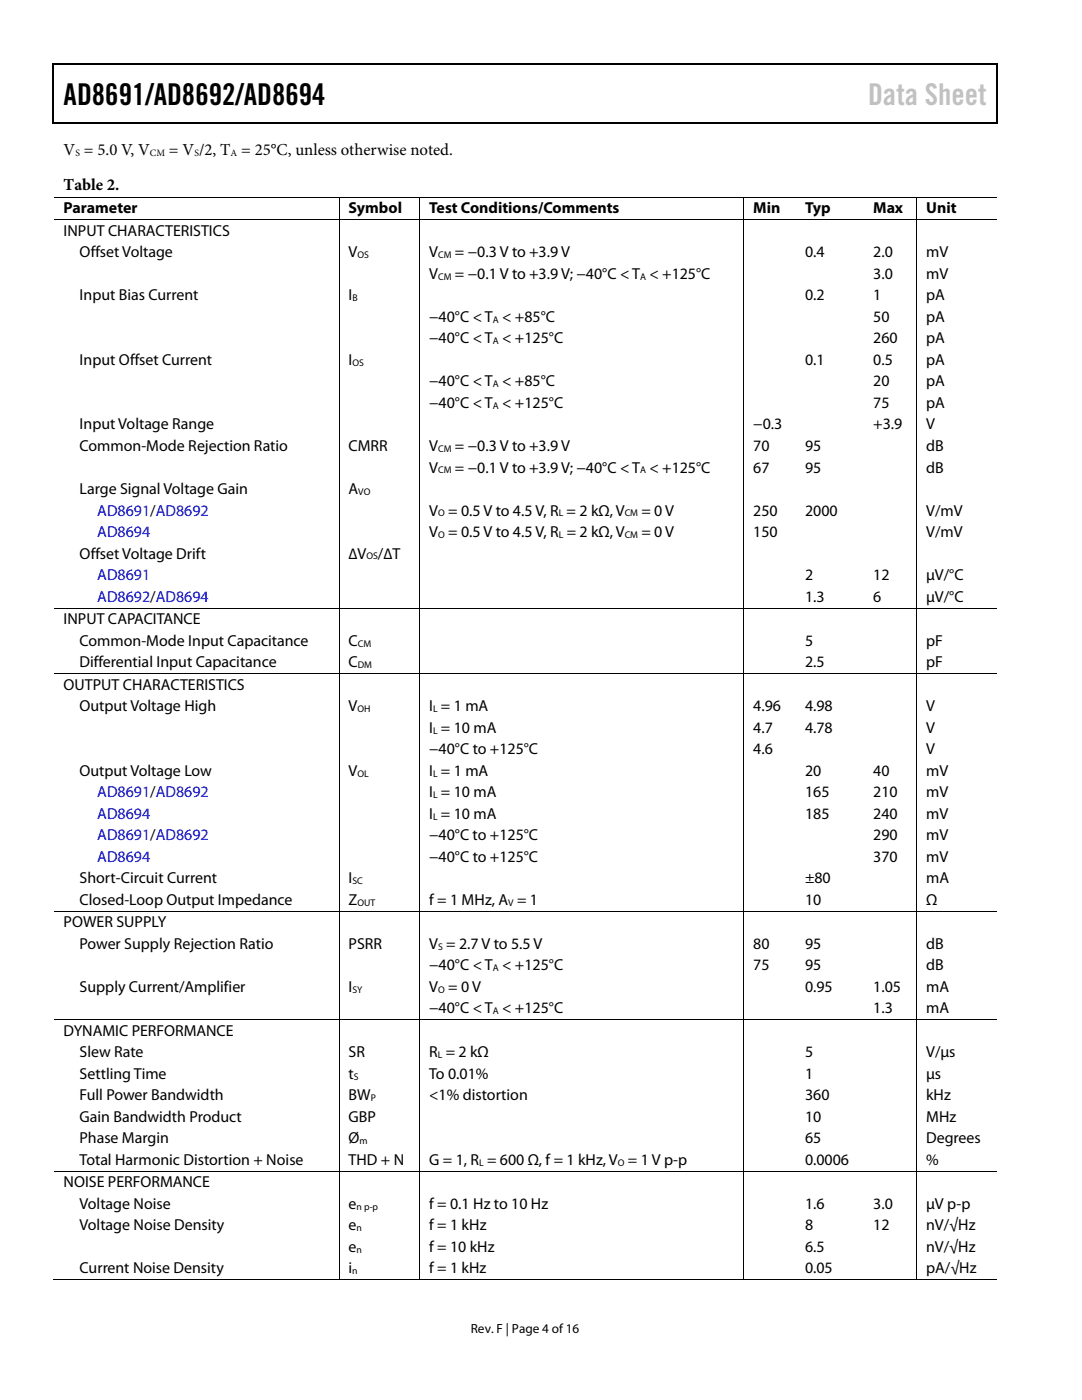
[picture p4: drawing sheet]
<svg xmlns="http://www.w3.org/2000/svg" width="216mm" height="279mm" viewBox="0 0 216 279" stroke-linecap="round" stroke-linejoin="round" font-family="sans-serif">
<defs><g id="words">
<text font-size="6" x="12.7" y="21">AD8691/AD8692/AD8694</text>
<text font-size="6" fill="#c1c1c1" x="173.2" y="21">Data Sheet</text>
<g font-size="3.3">
<text x="12.7" y="30.9">V = 5.0 V, V</text>
<text x="33.7" y="30.9">= V /2, T = 25°C, unless otherwise noted.</text>
<text x="12.7" y="38">Table 2.</text>
</g>
<g font-size="3.2">
<text x="12.7" y="42.6">Parameter</text>
<text x="12.7" y="47.1">INPUT CHARACTERISTICS</text>
<text x="69.6" y="42.6">Symbol</text>
<text x="85.6" y="42.6">Test Conditions/Comments</text>
<text x="150.3" y="42.6">Min</text>
<text x="160.6" y="42.6">Typ</text>
<text x="174.2" y="42.6">Max</text>
<text x="184.8" y="42.6">Unit</text>
<text x="15.9" y="51.4">Offset Voltage</text>
<text x="69.6" y="51.4">V</text>
<text x="85.6" y="51.4">V</text>
<text x="90.8" y="51.4">= −0.3 V to +3.9 V</text>
<text x="160.6" y="51.4">0.4</text>
<text x="174.2" y="51.4">2.0</text>
<text x="184.8" y="51.4">mV</text>
<text x="15.9" y="59.9">Input Bias Current</text>
<text x="69.6" y="59.9">I</text>
<text x="85.6" y="55.6">V</text>
<text x="90.8" y="55.6">= −0.1 V to +3.9 V; −40°C &lt; T &lt; +125°C</text>
<text x="160.6" y="59.9">0.2</text>
<text x="174.2" y="55.6">3.0</text>
<text x="174.2" y="59.9">1</text>
<text x="184.8" y="59.9">pA</text>
<text x="184.8" y="55.6">mV</text>
<text x="85.6" y="64.2">−40°C &lt; T &lt; +85°C</text>
<text x="174.2" y="64.2">50</text>
<text x="184.8" y="64.2">pA</text>
<text x="85.6" y="68.5">−40°C &lt; T &lt; +125°C</text>
<text x="174.2" y="68.5">260</text>
<text x="184.8" y="68.5">pA</text>
<text x="15.9" y="72.8">Input Offset Current</text>
<text x="69.6" y="72.8">I</text>
<text x="85.6" y="77.1">−40°C &lt; T &lt; +85°C</text>
<text x="160.6" y="72.8">0.1</text>
<text x="174.2" y="77.1">20</text>
<text x="174.2" y="72.8">0.5</text>
<text x="184.8" y="77.1">pA</text>
<text x="184.8" y="72.8">pA</text>
<text x="85.6" y="81.4">−40°C &lt; T &lt; +125°C</text>
<text x="174.2" y="81.4">75</text>
<text x="184.8" y="81.4">pA</text>
<text x="15.9" y="85.7">Input Voltage Range</text>
<text x="150.3" y="85.7">−0.3</text>
<text x="174.2" y="85.7">+3.9</text>
<text x="184.8" y="85.7">V</text>
<text x="15.9" y="90">Common-Mode Rejection Ratio</text>
<text x="69.6" y="90">CMRR</text>
<text x="85.6" y="94.3">V</text>
<text x="85.6" y="90">V</text>
<text x="90.8" y="90">= −0.3 V to +3.9 V</text>
<text x="90.8" y="94.3">= −0.1 V to +3.9 V; −40°C &lt; T &lt; +125°C</text>
<text x="150.3" y="90">70</text>
<text x="150.3" y="94.3">67</text>
<text x="160.6" y="94.3">95</text>
<text x="160.6" y="90">95</text>
<text x="184.8" y="94.3">dB</text>
<text x="184.8" y="90">dB</text>
<text x="15.9" y="98.6">Large Signal Voltage Gain</text>
<text x="69.6" y="98.6">A</text>
<text x="85.6" y="107.2">V = 0.5 V to 4.5 V, R = 2 kΩ, V</text>
<text x="85.6" y="102.9">V = 0.5 V to 4.5 V, R = 2 kΩ, V</text>
<text x="128" y="107.2">= 0 V</text>
<text x="128" y="102.9">= 0 V</text>
<text x="150.3" y="102.9">250</text>
<text x="150.3" y="107.2">150</text>
<text x="160.6" y="102.9">2000</text>
<text x="184.8" y="102.9">V/mV</text>
<text x="184.8" y="107.2">V/mV</text>
<text x="15.9" y="111.5">Offset Voltage Drift</text>
<text x="69.6" y="111.5">∆V</text>
<text x="75.4" y="111.5">/∆T</text>
<text x="160.6" y="115.8">2</text>
<text x="174.2" y="115.8">12</text>
<text x="184.8" y="115.8">µV/°C</text>
<text x="12.7" y="124.6">INPUT CAPACITANCE</text>
<text x="160.6" y="120.1">1.3</text>
<text x="174.2" y="120.1">6</text>
<text x="184.8" y="120.1">µV/°C</text>
<text x="15.9" y="128.9">Common-Mode Input Capacitance</text>
<text x="69.6" y="128.9">C</text>
<text x="160.6" y="128.9">5</text>
<text x="184.8" y="128.9">pF</text>
<text x="12.7" y="137.6">OUTPUT CHARACTERISTICS</text>
<text x="15.9" y="133.2">Differential Input Capacitance</text>
<text x="69.6" y="133.2">C</text>
<text x="160.6" y="133.2">2.5</text>
<text x="184.8" y="133.2">pF</text>
<text x="15.9" y="141.9">Output Voltage High</text>
<text x="69.6" y="141.9">V</text>
<text x="85.6" y="141.9">I = 1 mA</text>
<text x="150.3" y="141.9">4.96</text>
<text x="160.6" y="141.9">4.98</text>
<text x="184.8" y="141.9">V</text>
<text x="85.6" y="146.2">I = 10 mA</text>
<text x="150.3" y="146.2">4.7</text>
<text x="160.6" y="146.2">4.78</text>
<text x="184.8" y="146.2">V</text>
<text x="15.9" y="154.8">Output Voltage Low</text>
<text x="69.6" y="154.8">V</text>
<text x="85.6" y="154.8">I = 1 mA</text>
<text x="85.6" y="150.5">−40°C to +125°C</text>
<text x="150.3" y="150.5">4.6</text>
<text x="160.6" y="154.8">20</text>
<text x="174.2" y="154.8">40</text>
<text x="184.8" y="154.8">mV</text>
<text x="184.8" y="150.5">V</text>
<text x="85.6" y="159.1">I = 10 mA</text>
<text x="160.6" y="159.1">165</text>
<text x="174.2" y="159.1">210</text>
<text x="184.8" y="159.1">mV</text>
<text x="85.6" y="167.7">−40°C to +125°C</text>
<text x="85.6" y="163.4">I = 10 mA</text>
<text x="160.6" y="163.4">185</text>
<text x="174.2" y="163.4">240</text>
<text x="174.2" y="167.7">290</text>
<text x="184.8" y="163.4">mV</text>
<text x="184.8" y="167.7">mV</text>
<text x="85.6" y="172">−40°C to +125°C</text>
<text x="174.2" y="172">370</text>
<text x="184.8" y="172">mV</text>
<text x="15.9" y="176.3">Short-Circuit Current</text>
<text x="69.6" y="176.3">I</text>
<text x="160.6" y="176.3">±80</text>
<text x="184.8" y="176.3">mA</text>
<text x="12.7" y="185.1">POWER SUPPLY</text>
<text x="15.9" y="180.6">Closed-Loop Output Impedance</text>
<text x="69.6" y="180.6">Z</text>
<text x="85.6" y="180.6">f = 1 MHz, A = 1</text>
<text x="160.6" y="180.6">10</text>
<text x="184.8" y="180.6">Ω</text>
<text x="15.9" y="189.4">Power Supply Rejection Ratio</text>
<text x="69.6" y="189.4">PSRR</text>
<text x="85.6" y="189.4">V = 2.7 V to 5.5 V</text>
<text x="150.3" y="189.4">80</text>
<text x="160.6" y="189.4">95</text>
<text x="184.8" y="189.4">dB</text>
<text x="15.9" y="198">Supply Current/Amplifier</text>
<text x="69.6" y="198">I</text>
<text x="85.6" y="198">V = 0 V</text>
<text x="85.6" y="193.7">−40°C &lt; T &lt; +125°C</text>
<text x="150.3" y="193.7">75</text>
<text x="160.6" y="198">0.95</text>
<text x="160.6" y="193.7">95</text>
<text x="174.2" y="198">1.05</text>
<text x="184.8" y="198">mA</text>
<text x="184.8" y="193.7">dB</text>
<text x="85.6" y="202.2">−40°C &lt; T &lt; +125°C</text>
<text x="174.2" y="202.2">1.3</text>
<text x="184.8" y="202.2">mA</text>
<text x="12.7" y="206.7">DYNAMIC PERFORMANCE</text>
<text x="15.9" y="211">Slew Rate</text>
<text x="15.9" y="215.3">Settling Time</text>
<text x="69.6" y="211">SR</text>
<text x="69.6" y="215.3">t</text>
<text x="85.6" y="211">R = 2 kΩ</text>
<text x="85.6" y="215.3">To 0.01%</text>
<text x="160.6" y="215.3">1</text>
<text x="160.6" y="211">5</text>
<text x="184.8" y="215.3">µs</text>
<text x="184.8" y="211">V/µs</text>
<text x="15.9" y="219.6">Full Power Bandwidth</text>
<text x="69.6" y="219.6">BW</text>
<text x="85.6" y="219.6">&lt;1% distortion</text>
<text x="160.6" y="219.6">360</text>
<text x="184.8" y="219.6">kHz</text>
<text x="15.9" y="223.9">Gain Bandwidth Product</text>
<text x="69.6" y="223.9">GBP</text>
<text x="160.6" y="223.9">10</text>
<text x="184.8" y="223.9">MHz</text>
<text x="15.9" y="228.2">Phase Margin</text>
<text x="15.9" y="232.5">Total Harmonic Distortion + Noise</text>
<text x="69.6" y="228.2">Ø</text>
<text x="69.6" y="232.5">THD + N</text>
<text x="85.6" y="232.5">G = 1, R = 600 Ω, f = 1 kHz, V = 1 V p-p</text>
<text x="160.6" y="232.5">0.0006</text>
<text x="160.6" y="228.2">65</text>
<text x="184.8" y="232.5">%</text>
<text x="184.8" y="228.2">Degrees</text>
<text x="12.7" y="237">NOISE PERFORMANCE</text>
<text x="15.9" y="241.3">Voltage Noise</text>
<text x="15.9" y="245.6">Voltage Noise Density</text>
<text x="69.6" y="245.6">e</text>
<text x="69.6" y="241.3">e</text>
<text x="85.6" y="241.3">f = 0.1 Hz to 10 Hz</text>
<text x="85.6" y="245.6">f = 1 kHz</text>
<text x="160.6" y="241.3">1.6</text>
<text x="160.6" y="245.6">8</text>
<text x="174.2" y="241.3">3.0</text>
<text x="174.2" y="245.6">12</text>
<text x="184.8" y="241.3">µV p-p</text>
<text x="184.8" y="245.6">nV/√Hz</text>
<text x="69.6" y="249.9">e</text>
<text x="85.6" y="249.9">f = 10 kHz</text>
<text x="160.6" y="249.9">6.5</text>
<text x="184.8" y="249.9">nV/√Hz</text>
<text x="15.9" y="254.1">Current Noise Density</text>
<text x="69.6" y="254.1">i</text>
<text x="85.6" y="254.1">f = 1 kHz</text>
<text x="160.6" y="254.1">0.05</text>
<text x="184.8" y="254.1">pA/√Hz</text>
</g>
<g font-size="3.2" fill="#00f">
<text x="19.4" y="102.9">AD8691/AD8692</text>
<text x="19.4" y="107.2">AD8694</text>
<text x="19.4" y="115.8">AD8691</text>
<text x="19.4" y="120.1">AD8692/AD8694</text>
<text x="19.4" y="159.1">AD8691/AD8692</text>
<text x="19.4" y="163.4">AD8694</text>
<text x="19.4" y="167.7">AD8691/AD8692</text>
<text x="19.4" y="172">AD8694</text>
</g>
<text font-size="2.6" x="94" y="266">Rev. F | Page 4 of 16</text>
<g font-size="1.9">
<text x="15" y="31.1">S</text>
<text x="29.9" y="31.1">CM</text>
<text x="38.8" y="31.1">S</text>
<text x="46" y="31.1">A</text>
<text x="71.3" y="51.5">OS</text>
<text x="87.4" y="51.5">CM</text>
<text x="87.4" y="55.8">CM</text>
<text x="127.7" y="55.8">A</text>
<text x="70.3" y="60.1">B</text>
<text x="98.3" y="64.4">A</text>
<text x="98.3" y="68.7">A</text>
<text x="70.3" y="73">OS</text>
<text x="98.3" y="77.3">A</text>
<text x="98.3" y="81.6">A</text>
<text x="87.4" y="90.2">CM</text>
<text x="87.4" y="94.5">CM</text>
<text x="127.7" y="94.5">A</text>
<text x="71.5" y="98.8">VO</text>
<text x="87.4" y="103.1">O</text>
<text x="87.4" y="107.4">O</text>
<text x="111.5" y="103.1">L</text>
<text x="111.5" y="107.4">L</text>
<text x="124.7" y="103.1">CM</text>
<text x="124.7" y="107.4">CM</text>
<text x="73.1" y="111.7">OS</text>
<text x="71.4" y="129">CM</text>
<text x="71.4" y="133.3">DM</text>
<text x="71.3" y="142.1">OH</text>
<text x="86.4" y="142.1">L</text>
<text x="86.4" y="146.4">L</text>
<text x="71.3" y="155">OL</text>
<text x="86.4" y="155">L</text>
<text x="86.4" y="159.3">L</text>
<text x="86.4" y="163.6">L</text>
<text x="70.3" y="176.5">SC</text>
<text x="71.3" y="180.8">OUT</text>
<text x="101.4" y="180.8">V</text>
<text x="87.4" y="189.5">S</text>
<text x="98.3" y="193.8">A</text>
<text x="70.3" y="198.1">SY</text>
<text x="87.4" y="198.1">O</text>
<text x="98.3" y="202.4">A</text>
<text x="70.6" y="215.5">S</text>
<text x="87.4" y="211.2">L</text>
<text x="74" y="219.8">P</text>
<text x="71.7" y="228.4">m</text>
<text x="95.6" y="232.7">L</text>
<text x="123.3" y="232.7">O</text>
<text x="71.1" y="241.4">n p-p</text>
<text x="71.1" y="245.7">n</text>
<text x="71.1" y="250">n</text>
<text x="70.3" y="254.3">n</text>
</g>
</g></defs>
<g fill="#000">
<path d="M10.5 12.7h.3v1h-.3zM10.5 12.7h.3v.3h-.3zM133.3 12.7h.3v.3h-.3zM198.8 12.7h.2v1h-.2zM198.8 12.7h.2v.3h-.2zM10.5 24.4h.3v.3h-.3zM67.6 39.2h.1v.2h-.1zM83.7 39.2h.1v.2h-.1zM133.1 24.4h.2v.3h-.2zM148.3 39.2h.2v.2h-.2zM158.7 39.2h.2v.2h-.2zM172.3 39.2h.2v.2h-.2z"/>
<path d="M182.8 39.2h.2v.2h-.2zM198.8 24.4h.2v.3h-.2zM67.6 43.8h.1v.1h-.1zM83.7 43.8h.1v.1h-.1zM148.3 43.8h.2v.1h-.2zM158.7 43.8h.2v.1h-.2zM172.3 43.8h.2v.1h-.2zM182.8 43.8h.2v.1h-.2zM67.6 121.3h.1v.1h-.1zM67.6 134.3h.1v.2h-.1zM83.7 121.3h.1v.1h-.1zM83.7 134.3h.1v.2h-.1z"/>
<path d="M148.3 121.3h.2v.1h-.2zM148.3 134.3h.2v.2h-.2zM158.7 121.3h.2v.1h-.2zM158.7 134.3h.2v.2h-.2zM172.3 121.3h.2v.1h-.2zM172.3 134.3h.2v.2h-.2zM182.8 121.3h.2v.1h-.2zM182.8 134.3h.2v.2h-.2zM67.6 181.8h.1v.1h-.1zM83.7 181.8h.1v.1h-.1zM148.3 181.8h.2v.1h-.2zM158.7 181.8h.2v.1h-.2z"/>
<path d="M172.3 181.8h.2v.1h-.2zM182.8 181.8h.2v.1h-.2zM67.6 203.4h.1v.2h-.1zM83.7 203.4h.1v.2h-.1zM148.3 203.4h.2v.2h-.2zM158.7 203.4h.2v.2h-.2zM172.3 203.4h.2v.2h-.2zM182.8 203.4h.2v.2h-.2zM67.6 233.7h.1v.1h-.1zM83.7 233.7h.1v.1h-.1zM148.3 233.7h.2v.1h-.2zM158.7 233.7h.2v.1h-.2z"/>
<path d="M172.3 233.7h.2v.1h-.2zM182.8 233.7h.2v.1h-.2zM67.6 255.4h.1v.1h-.1zM83.7 255.4h.1v.1h-.1zM148.3 255.4h.2v.1h-.2zM158.5 255.4h.1v.1h-.1zM172.1 255.4h.2v.1h-.2zM182.8 255.4h.2v.1h-.2z"/>
</g>
<path d="M10.7 13.7v10.7M10.8 12.8h122.5M133.6 12.8h65.2M198.9 13.7v10.7M10.8 24.5h188" fill="none" stroke="#000" stroke-width=".25"/>
<g fill="none" stroke="#000" stroke-width=".2">
<path d="M10.8 39.3h56.8M67.6 39.4v4.4M67.7 39.3h16M83.7 39.4v4.4M83.8 39.3h64.5M148.4 39.4v4.4M148.5 39.3h10.2M158.9 39.3h13.4M172.5 39.3h10.3M182.9 39.4v4.4M183 39.3h15.8M10.8 43.8h56.8"/>
<path d="M67.6 43.9v77.4M67.7 43.8h16M83.7 43.9v77.4M83.8 43.8h64.5M148.4 43.9v77.4M148.5 43.8h10.2M158.9 43.8h13.4M172.5 43.8h10.3M182.9 43.9v77.4M183 43.8h15.8M10.8 121.3h56.8M10.8 134.4h56.8"/>
<path d="M67.6 121.4v12.9M67.6 134.5v47.3M67.7 121.3h16M67.7 134.4h16M83.7 121.4v12.9M83.7 134.5v47.3M83.8 121.3h64.5M83.8 134.4h64.5M148.4 121.4v12.9M148.4 134.5v47.3M148.5 121.3h10.2M148.5 134.4h10.2"/>
<path d="M158.9 121.3h13.4M158.9 134.4h13.4M172.5 121.3h10.3M172.5 134.4h10.3M182.9 121.4v12.9M182.9 134.5v47.3M183 121.3h15.8M183 134.4h15.8M10.8 181.9h56.8M67.6 181.9v21.5M67.7 181.9h16M83.7 181.9v21.5"/>
<path d="M83.8 181.9h64.5M148.4 181.9v21.5M148.5 181.9h10.2M158.9 181.9h13.4M172.5 181.9h10.3M182.9 181.9v21.5M183 181.9h15.8M10.8 203.5h56.8M67.6 203.6v30.1M67.7 203.5h16M83.7 203.6v30.1M83.8 203.5h64.5"/>
<path d="M148.4 203.6v30.1M148.5 203.5h10.2M158.9 203.5h13.4M172.5 203.5h10.3M182.9 203.6v30.1M183 203.5h15.8M10.8 233.8h56.8M67.6 233.8v21.6M67.7 233.8h16M83.7 233.8v21.6M83.8 233.8h64.5M148.4 233.8v21.6"/>
<path d="M148.5 233.8h10.2M158.9 233.8h13.4M172.5 233.8h10.3M182.9 233.8v21.6M183 233.8h15.8M10.5 255.4h57.1M67.7 255.4h16M83.8 255.4h64.5M148.5 255.4h34.3M183 255.4h15.8"/>
</g>
<use href="#words"/>
</svg>
